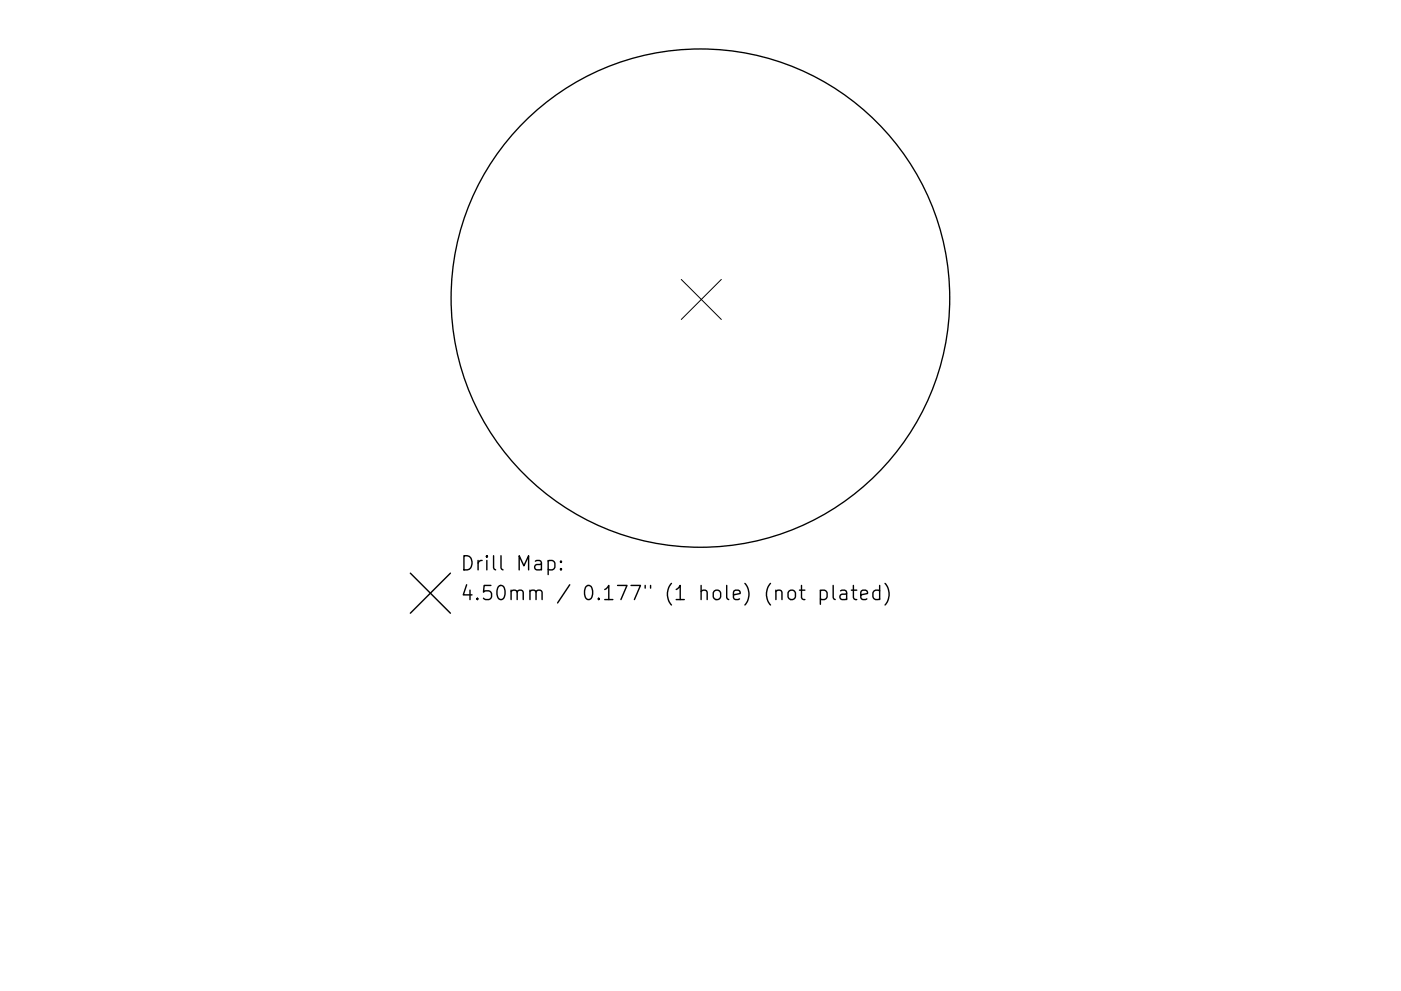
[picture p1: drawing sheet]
<svg xmlns="http://www.w3.org/2000/svg" width="297mm" height="210mm" viewBox="0 0 297 210" stroke-linecap="round" stroke-linejoin="round" font-family="sans-serif">
<defs><g id="words">
<g font-size="4.2">
<text x="97.5" y="121.1">Drill Map:</text>
<text x="97.5" y="127.4">4.50mm / 0.177&quot; (1 hole) (not plated)</text>
</g>
</g></defs>
<circle cx="148.5" cy="63.3" r="52.9" fill="none" stroke="#000" stroke-width=".28"/>
<path d="M144.4 59.3l8.5 8.5M152.9 59.3l-8.5 8.5" fill="none" stroke="#000" stroke-width=".21"/>
<g fill="none" stroke="#000" stroke-width=".3">
<path d="M116.2 119.1l.9-.2 .5 .6v.8l-.2 .5-.3 .1-.9-.1M118.9 119.1l.2 .1-.2 .1-.1-.1 .1-.1v.2M87 121.6l8.5 8.5M95.5 121.6l-8.5 8.5M118.9 120.6l.2 .2-.2 .1-.1-.1 .1-.2v.3M167.2 125.5a.81 .81 0 0 1 .8-.3 .81 .81 0 0 1 .6 .6v.8a.81 .81 0 0 1-.7 .6 .81 .81 0 0 1-.8-.6v-.8zM169.5 125.2h1.1M169.9 124.2v2.6l.2 .3 .5 .1M173.9 125.4l.9-.2 .6 .6v.8l-.3 .5-.3 .1-.9-.1M173.9 125.2v3M176.6 124.2v2.6l.5 .4M178.2 125.4l.3-.2 .9 .2 .1 .2v1.6"/>
<path d="M179.5 125.9l-1 .2a.59 .59 0 0 0-.4 .5 .59 .59 0 0 0 .4 .6l1-.1M180.5 125.2h1.1M180.9 124.2v2.6l.2 .3 .5 .1M182.5 126.2l1.4-.3-.1-.5-.9-.2-.4 .4v1.2l.1 .3 .3 .1 .9-.1M186.5 125.4l-.9-.2-.5 .6v.8l.3 .5 .2 .1 .9-.1M186.5 124.2v3M187.6 123.8a3.4 3.4 0 0 1 0 4.6"/>
</g>
<use href="#words"/>
</svg>
